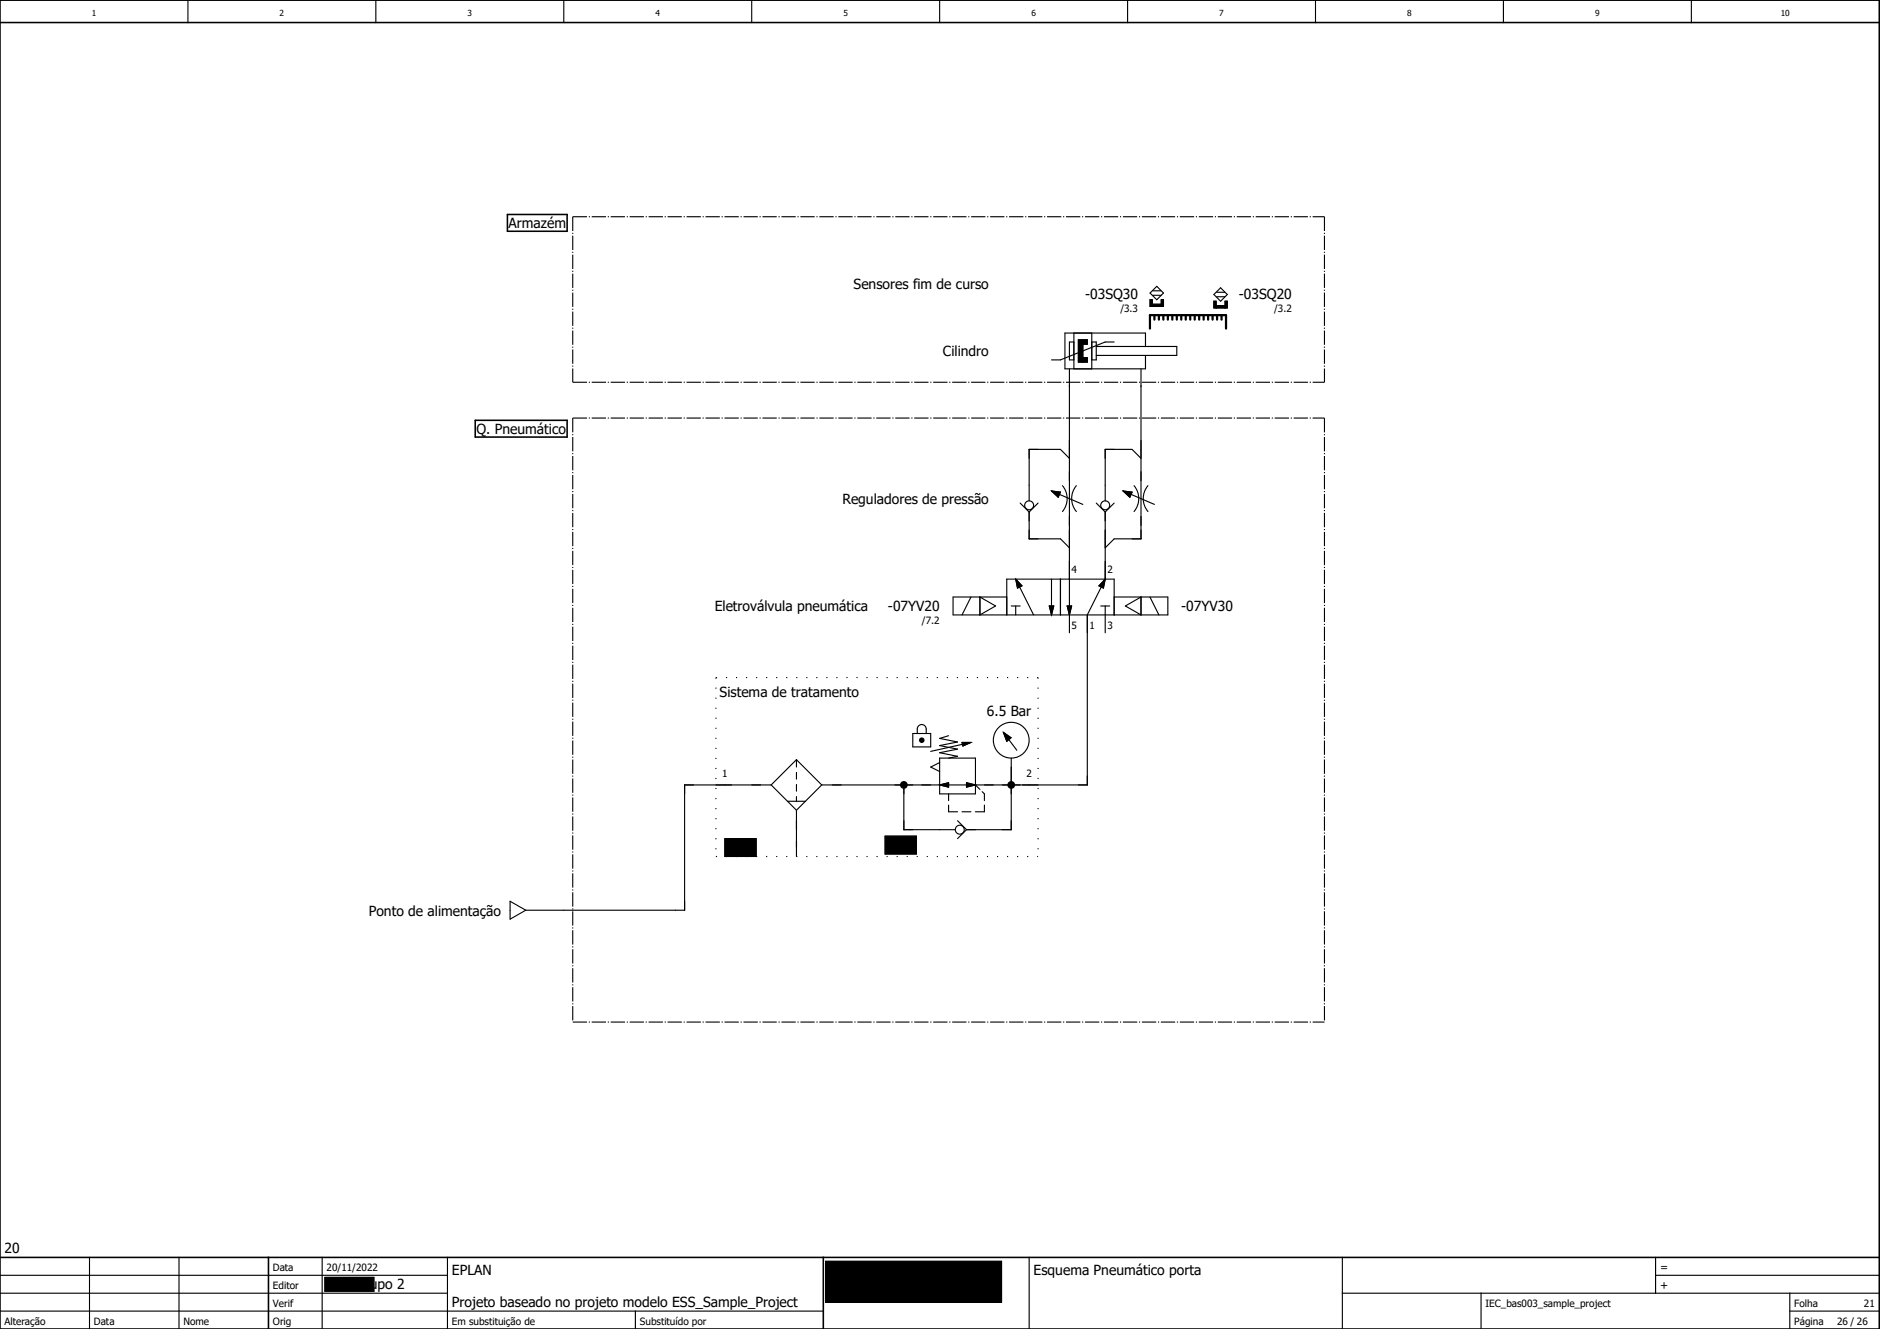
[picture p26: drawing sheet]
<svg xmlns="http://www.w3.org/2000/svg" width="420mm" height="297mm" viewBox="0 0 420 297" stroke-linecap="round" stroke-linejoin="round" font-family="sans-serif">
<defs><g id="words">
<g font-size="3.1">
<text x="113.7" y="51">Armazém</text>
<text x="190.8" y="64.7">Sensores fim de curso</text>
<text x="242.5" y="66.8">-03SQ30</text>
<text x="276.9" y="66.8">-03SQ20</text>
<text x="210.7" y="79.7">Cilindro</text>
<text x="106.5" y="97">Q. Pneumático</text>
<text x="188.3" y="112.7">Reguladores de pressão</text>
<text x="159.7" y="136.7">Eletroválvula pneumática</text>
<text x="198.4" y="136.5">-07YV20</text>
<text x="264" y="136.5">-07YV30</text>
<text x="160.8" y="155.7">Sistema de tratamento</text>
<text x="220.6" y="160">6.5 Bar</text>
<text x="198" y="190.7">?bar</text>
<text x="82.4" y="204.7">Ponto de alimentação</text>
<text x="1" y="280">20</text>
<text x="101" y="285">EPLAN</text>
<text x="231" y="285">Esquema Pneumático porta</text>
<text x="79.4" y="288">Grupo 2</text>
<text x="101" y="292">Projeto baseado no projeto modelo ESS_Sample_Project</text>
</g>
<g font-size="2.5">
<text x="371" y="284">=</text>
<text x="371" y="288">+</text>
</g>
<g font-size="2.2">
<text x="250.4" y="69.7">/3.3</text>
<text x="284.7" y="69.7">/3.2</text>
<text x="239.5" y="128">4</text>
<text x="247.5" y="128">2</text>
<text x="206" y="139.4">/7.2</text>
<text x="239.5" y="140.7">5</text>
<text x="243.5" y="140.7">1</text>
<text x="247.5" y="140.7">3</text>
<text x="161.4" y="173.7">1</text>
<text x="229.4" y="173.7">2</text>
<text x="61" y="284">Data</text>
<text x="73" y="284">20/11/2022</text>
<text x="61" y="288">Editor</text>
<text x="61" y="292">Verif</text>
<text x="332" y="292">IEC_bas003_sample_project</text>
<text x="401" y="292">Folha</text>
<text x="416.6" y="292">21</text>
<text x="1" y="296">Alteração</text>
<text x="21" y="296">Data</text>
<text x="41" y="296">Nome</text>
<text x="61" y="296">Orig</text>
<text x="101" y="296">Em substituição de</text>
<text x="143" y="296">Substituído por</text>
<text x="401" y="296">Página</text>
<text x="410.6" y="296">26 / 26</text>
</g>
<g font-size="1.9">
<text x="20.5" y="3.7">1</text>
<text x="62.5" y="3.7">2</text>
<text x="104.5" y="3.7">3</text>
<text x="146.5" y="3.7">4</text>
<text x="188.5" y="3.7">5</text>
<text x="230.5" y="3.7">6</text>
<text x="272.5" y="3.7">7</text>
<text x="314.5" y="3.7">8</text>
<text x="356.5" y="3.7">9</text>
<text x="398" y="3.7">10</text>
</g>
</g></defs>
<g fill="none" stroke="#000" stroke-width=".25">
<path d="M42 0v5M84 0v5M126 0v5M168 0v5M210 0v5M252 0v5M294 0v5M336 0v5M378 0v5M240 76.4h-1v4h1M240 74.4v8M242 76.9h1v-1h-2v5h2v-1h-1"/>
<path d="M242 75.9v5M244 76.4h1v4h-1M244 74.4v8M245 77.4h18v2h-18M249 76.4h-2l-10 4h-2M256 77.4v-3h-18v8h18v-3M257.5 68.5v-1.5h-.5v1.5h3v-1.5h-.5v1.5M257.5 68h2M257.7 66h1.8M257.7 65h1.8M258.5 64l1.5 1.5-1.5 1.5-1.5-1.5zM271.8 68.8v-1.5h-.5v1.5h3v-1.5h-.5v1.5"/>
<path d="M271.8 68.3h2M271.9 66.3h1.8M271.9 65.3h1.8M272.8 64.3l1.5 1.5-1.5 1.5-1.5-1.5zM239 82.4v59M255 82.4v38h-6l-2 2M228 112.4l2 2M230 114.4v6h7l2 2M232 112.4l-2 2M235 109.7l7 3M235 109.7l2 .3-.5 1.1zM237.4 108.5a4.5 4.5 0 0 1 0 5.8"/>
<path d="M239 102.4l-2-2h-7v11.6M240.6 108.5a4.5 4.5 0 0 0 0 5.8M245 112.4l2 2M247 114.4v15M249 112.4l-2 2M251 109.7l7 3M251 109.7l2 .3-.5 1.1zM253.4 108.5a4.5 4.5 0 0 1 0 5.8M255 102.4l-2-2h-6v11.6M256.6 108.5a4.5 4.5 0 0 0 0 5.8M217 133.4l-2 4M219 133.4l3.5 2-3.5 2z"/>
<path d="M225 133.4h-12v4h48v-4h-12M225 137.4v-8h24v8M226 135.4h2M227 129.4l1.4 1.5-1 .5zM227 129.4l4 8M227 135.4v2M234.5 135.4h1l-.5 2zM235 129.4v8M237 129.4v8M238.5 135.4h1l-.5 2zM246 135.4h2M247 129.4l-4 8v38h-59.3"/>
<path d="M247 135.4v6M247 129.4l-.4 2-1-.5zM251.5 135.4l3.5-2v4zM257 133.4l2 4M172.3 175.4h-19.3v28h-35.5M176 179.1h4M178 169.8v1.6M178 172.6v1.5M178 175.3v1.5M178 178v1.1M178 169.8l5.7 5.6-5.7 5.7-5.7-5.7zM202 175.4v10h11.5"/>
<path d="M204 163.9h4v3h-4zM205 163.9v-1a1 1 0 0 1 1-1 1 1 0 0 1 1 1v1M210 169.4h8v8h-8zM210 175.4l2-.5v1zM210 170.4l-2 1 2 1M212 177.4v1.5M212 179.9v1.5h2M212 164.4l-2 .6 4 .8-4 .8 4 .8-4 .8 4 .8-2 .4M215 165.9h2l-1.8 .8zM216 174.9l2 .5-2 .5zM217 165.9l-9 2M218 175.4l1 1"/>
<path d="M219.5 176.9l.5 .5v1.5M220 179.9v1.5h-2M224.2 163.7l3 4M224.2 163.7l1.7 1.2-.9 .8zM226 169.4v16h-10M178 181.1v10.3M214 183.4l2 2M215 181.4h2M216 185.4l-2 2M114 201.4l3.5 2-3.5 2zM0 293h184M0 289h100"/>
<path d="M0 285h100M20 281v16M40 281v16M72 281v16M100 281v16M142 293v4M230 281v16M300 289h120M300 281v16M331 289v8M370 285h50M370 281v8"/>
<path d="M400 293h20M400 289v8"/>
<circle cx="230" cy="112.9" r="1"/>
<circle cx="247" cy="112.9" r="1"/>
<circle cx="226" cy="165.4" r="4"/>
<circle cx="214.5" cy="185.4" r="1"/>
</g>
<path d="M0 5h420M0 0h420v297h-420zM113.4 47.9h13.3v3.8h-13.3zM106.2 93.9h20.5v3.8h-20.5zM0 281h420M60 281v16M184 281v16" fill="none" stroke="#000" stroke-width=".35"/>
<path d="M160 151.4h72M160 151.4v40M232 151.4v40M160 191.4h72" fill="none" stroke="#000" stroke-width=".25" stroke-dasharray=".3 2 .3 2" stroke-linecap="butt"/>
<g fill="#000" stroke="#000" stroke-width=".22">
<path d="M242 75.9h1v1h-1zM257 67h.5v1.5h-.5zM257.5 68h2v.5h-2zM259.5 67h.5v1.5h-.5zM271.3 67.3h.5v1.5h-.5zM271.8 68.3h2v.5h-2zM273.8 67.3h.5v1.5h-.5zM241 75.9h1v5h-1zM242 79.9h1v1h-1zM235 109.7l2 .3-.5 1.1zM251 109.7l2 .3-.5 1.1zM227 129.4l1.4 1.5-1 .5z"/>
<path d="M234.5 135.4h1l-.5 2zM238.5 135.4h1l-.5 2zM247 129.4l-.4 2-1-.5zM210 175.4l2-.5v1zM215 165.9h2l-1.8 .8zM216 174.9l2 .5-2 .5zM224.2 163.7l1.7 1.2-.9 .8zM162 187.4h7v4h-7zM197.8 186.9h7v4h-7zM72.6 285.5h11v3.1h-11zM184.5 281.9h39.3v9.2h-39.3z"/>
</g>
<g fill="#000">
<circle cx="202" cy="175.4" r=".88"/>
<circle cx="206" cy="165.4" r=".63"/>
<circle cx="226" cy="175.4" r=".87"/>
</g>
<path d="M162 187.4h7v4h-7zM197.8 186.9h7v4h-7zM72.6 285.5h11v3.1h-11zM184.5 281.9h39.3v9.2h-39.3z" fill="none" stroke="#000" stroke-width=".22"/>
<g fill="none" stroke="#000" stroke-width=".5">
<path d="M257 73.4v-3h17v3M258 70.4v1M259 70.4v1M260 70.4v1M261 70.4v1M262 70.4v1M263 70.4v1M264 70.4v1M265 70.4v1M266 70.4v1M267 70.4v1M268 70.4v1"/>
<path d="M269 70.4v1M270 70.4v1M271 70.4v1M272 70.4v1M273 70.4v1"/>
</g>
<path d="M128 48.4h168M128 48.4v37M296 48.4v37M128 85.4h168M128 93.4h168M128 93.4v135M296 93.4v135M128 228.4h168" fill="none" stroke="#000" stroke-width=".25" stroke-dasharray="3.2 .4 .3 .4" stroke-linecap="butt"/>
<use href="#words"/>
</svg>
